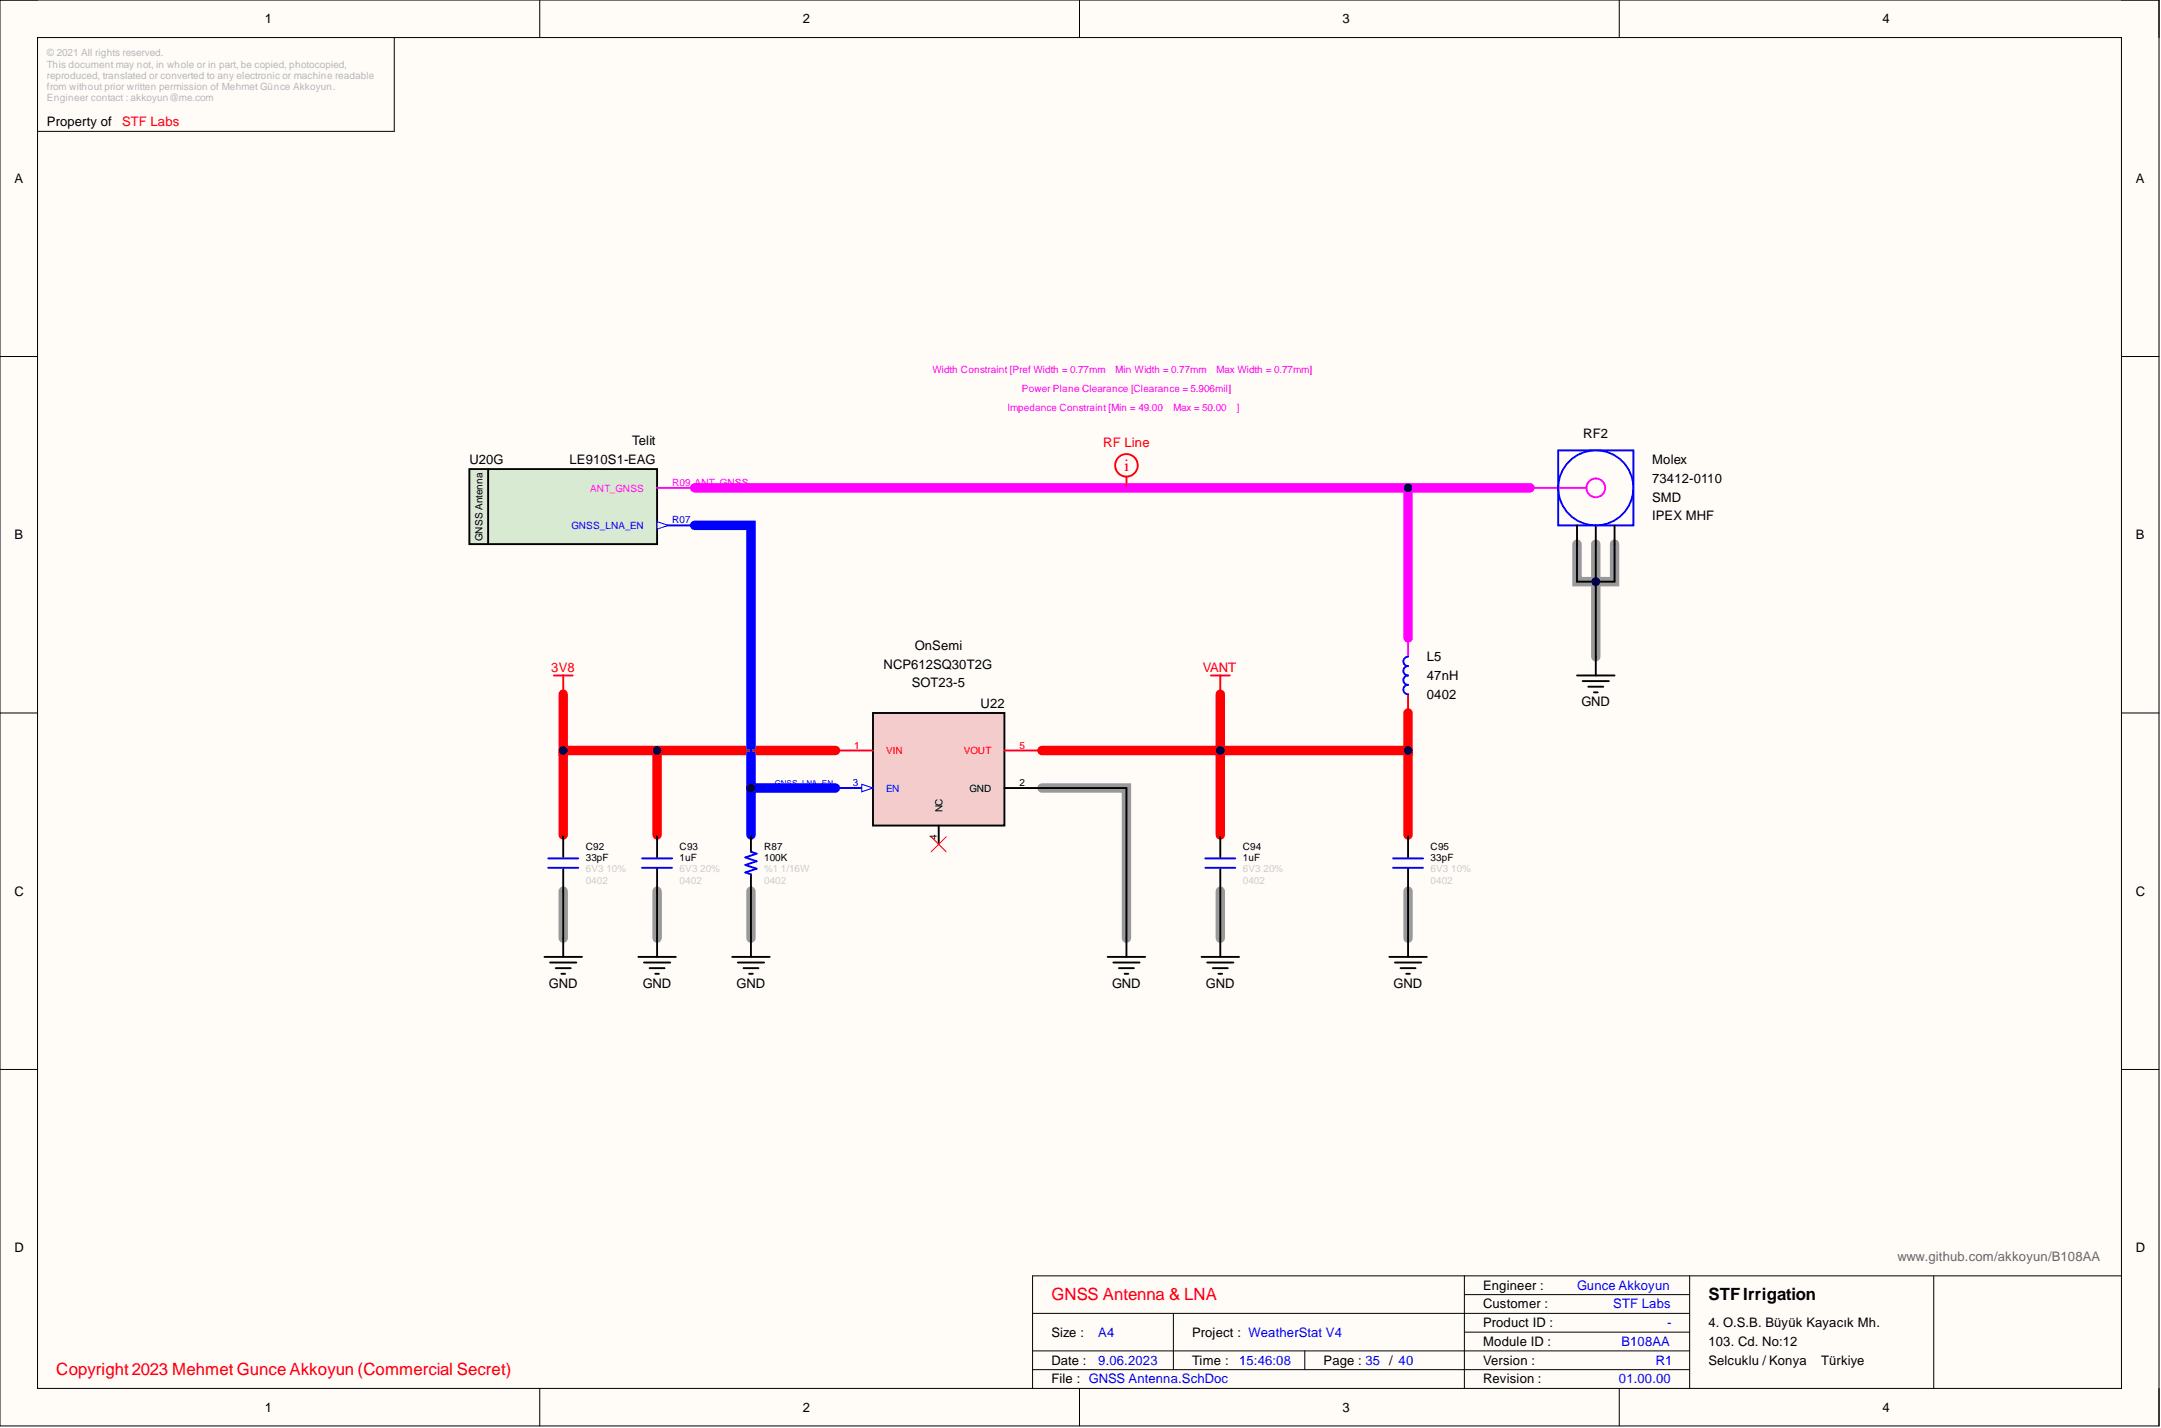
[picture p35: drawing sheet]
<svg xmlns="http://www.w3.org/2000/svg" width="292mm" height="193mm" viewBox="0 0 292 193" stroke-linecap="round" stroke-linejoin="round" font-family="sans-serif">
<defs><g id="words">
<g font-size="2.3" fill="#f00">
<text x="152" y="63.6">i</text>
<text x="142.1" y="175.7">GNSS Antenna &amp; LNA</text>
<text x="7.6" y="185.8">Copyright 2023 Mehmet Gunce Akkoyun (Commercial Secret)</text>
</g>
<text font-size="2.3" x="230.9" y="175.7">STFIrrigation</text>
<g font-size="1.8">
<text x="35.8" y="3.1">1</text>
<text x="108.5" y="3.1">2</text>
<text x="181.4" y="3.1">3</text>
<text x="254.4" y="3.1">4</text>
<text x="6.3" y="17.1">Property of</text>
<text x="1.9" y="24.7">A</text>
<text x="288.7" y="24.7">A</text>
<text x="214" y="59.2">RF2</text>
<text x="63.4" y="62.7">U20G</text>
<text x="77" y="62.7">LE910S1-EAG</text>
<text x="85.4" y="60.2">Telit</text>
<text x="223.3" y="65.2">73412-0110</text>
<text x="223.3" y="62.7">Molex</text>
<text x="223.3" y="70.3">IPEX MHF</text>
<text x="223.3" y="67.8">SMD</text>
<text x="1.9" y="72.9">B</text>
<text x="288.7" y="72.9">B</text>
<text x="123.7" y="87.8">OnSemi</text>
<text x="192.9" y="89.3">L5</text>
<text x="119.4" y="90.3">NCP612SQ30T2G</text>
<text x="123.2" y="92.9">SOT23-5</text>
<text x="132.6" y="95.7">U22</text>
<text x="192.9" y="94.4">0402</text>
<text x="192.9" y="91.9">47nH</text>
<text x="213.8" y="95.4">GND</text>
<text x="1.9" y="121">C</text>
<text x="288.7" y="121">C</text>
<text x="74.2" y="133.4">GND</text>
<text x="86.9" y="133.4">GND</text>
<text x="99.6" y="133.4">GND</text>
<text x="150.3" y="133.4">GND</text>
<text x="163" y="133.4">GND</text>
<text x="188.4" y="133.4">GND</text>
<text x="1.9" y="169.2">D</text>
<text x="288.7" y="169.2">D</text>
<text x="200.5" y="174.3">Engineer :</text>
<text x="200.5" y="176.8">Customer :</text>
<text x="200.5" y="179.3">Product ID :</text>
<text x="230.9" y="179.3">4. O.S.B. Büyük Kayacık Mh.</text>
<text x="142.1" y="184.4">Date :</text>
<text x="142.1" y="180.6">Size :</text>
<text x="161.1" y="184.4">Time :</text>
<text x="161.1" y="180.6">Project : WeatherStat V4</text>
<text x="178.9" y="184.4">Page : 35 / 40</text>
<text x="200.5" y="181.9">Module ID :</text>
<text x="200.5" y="184.4">Version :</text>
<text x="230.9" y="181.9">103. Cd. No:12</text>
<text x="230.9" y="184.4">Selcuklu / Konya</text>
<text x="246.2" y="184.4">Türkiye</text>
<text x="35.8" y="190.7">1</text>
<text x="108.5" y="190.7">2</text>
<text x="142.1" y="186.9">File : GNSS Antenna.SchDoc</text>
<text x="181.4" y="190.7">3</text>
<text x="200.5" y="186.9">Revision :</text>
<text x="254.4" y="190.7">4</text>
</g>
<g font-size="1.8" fill="#f00">
<text x="16.5" y="17.1">STF Labs</text>
<text x="149.1" y="60.4">RF Line</text>
<text x="74.5" y="90.9">3V8</text>
<text x="162.6" y="90.9">VANT</text>
</g>
<text font-size="1.8" fill="#666" x="256.5" y="170.5">www.github.com/akkoyun/B108AA</text>
<g font-size="1.8" fill="#00f">
<text x="213.2" y="174.3">Gunce Akkoyun</text>
<text x="218.1" y="176.8">STF Labs</text>
<text x="225.3" y="179.3">-</text>
<text x="148.5" y="184.4">9.06.2023</text>
<text x="148.5" y="180.6">A4</text>
<text x="167.5" y="184.4">15:46:08</text>
<text x="219.2" y="181.9">B108AA</text>
<text x="223.8" y="184.4">R1</text>
<text x="218.8" y="186.9">01.00.00</text>
</g>
<g font-size="1.4" fill="#b7b7b7">
<text x="6.3" y="7.6">© 2021 All rights reserved.</text>
<text x="6.3" y="9.1">This document may not, in whole or in part, be copied, photocopied,</text>
<text x="6.3" y="10.7">reproduced, translated or converted to any electronic or machine readable</text>
<text x="6.3" y="12.2">from without prior written permission of Mehmet Günce Akkoyun.</text>
<text x="6.3" y="13.7">Engineer contact : akkoyun@me.com</text>
</g>
<g font-size="1.4" fill="#f0f">
<text x="126" y="50.5">Width Constraint [Pref Width = 0.77mm</text>
<text x="138.1" y="53">Power Plane Clearance [Clearance = 5.906mil]</text>
<text x="150.8" y="50.5">Min Width = 0.77mm</text>
<text x="164.4" y="50.5">Max Width = 0.77mm]</text>
<text x="136.2" y="55.5">Impedance Constraint [Min = 49.00</text>
<text x="158.6" y="55.5">Max = 50.00</text>
<text x="167.2" y="55.5">]</text>
<text x="90.8" y="65.7">R09 ANT_GNSS</text>
<text x="79.8" y="66.4">ANT_GNSS</text>
</g>
<g font-size="1.4" fill="#00f">
<text x="77.2" y="71.5">GNSS_LNA_EN</text>
<text x="90.8" y="70.7">R07</text>
<text x="115.3" y="106.2">3</text>
<text x="119.8" y="107">EN</text>
</g>
<g font-size="1.4" fill="#f00">
<text x="115.5" y="101.2">1</text>
<text x="119.8" y="101.9">VIN</text>
<text x="130.3" y="101.9">VOUT</text>
<text x="137.8" y="101.2">5</text>
</g>
<g font-size="1.4">
<text x="131" y="107">GND</text>
<text x="137.8" y="106.2">2</text>
<text x="79.2" y="116.4">33pF</text>
<text x="79.2" y="114.9">C92</text>
<text x="91.9" y="116.4">1uF</text>
<text x="91.9" y="114.9">C93</text>
<text x="103.3" y="116.4">100K</text>
<text x="103.3" y="114.9">R87</text>
<text x="168" y="116.4">1uF</text>
<text x="168" y="114.9">C94</text>
<text x="193.4" y="116.4">33pF</text>
<text x="193.4" y="114.9">C95</text>
</g>
<g font-size="1.4" fill="#ccc">
<text x="79.2" y="119.4">0402</text>
<text x="79.2" y="117.9">6V3</text>
<text x="82" y="117.9">10%</text>
<text x="91.9" y="119.4">0402</text>
<text x="91.9" y="117.9">6V3</text>
<text x="94.7" y="117.9">20%</text>
<text x="103.3" y="117.9">%1</text>
<text x="103.3" y="119.4">0402</text>
<text x="105.6" y="117.9">1/16W</text>
<text x="168" y="119.4">0402</text>
<text x="168" y="117.9">6V3</text>
<text x="170.8" y="117.9">20%</text>
<text x="193.4" y="119.4">0402</text>
<text x="193.4" y="117.9">6V3</text>
<text x="196.2" y="117.9">10%</text>
</g>
<g font-size="1.3">
<text x="65.2" y="73.1" transform="rotate(-90 65.2 73.1)">GNSS Antenna</text>
<text x="126.6" y="113.5" transform="rotate(-90 126.6 113.5)">4</text>
<text x="127.4" y="109.8" transform="rotate(-90 127.4 109.8)">NC</text>
</g>
<text font-size="1.1" fill="#00f" x="104.7" y="106.2">GNSS_LNA_EN</text>
</g></defs>
<path d="M0 0h291.8v192.7h-291.8z" fill-rule="evenodd" fill="#fffcf8"/>
<path d="M0 0h291.8v192.7h-291.8z" fill="none" stroke="#000" stroke-width=".14"/>
<path d="M5.1 5.1h281.7v182.5h-281.7z" fill-rule="evenodd" fill="#fffcf8"/>
<g fill="none" stroke="#000" stroke-width=".14">
<path d="M0 0h5.1M5.1 5.1h281.7v182.5h-281.7zM53.3 5.1v12.7h-48.2M73 0v5.1M145.9 0v5.1M218.9 0v5.1M286.8 0h5v5.1M0 48.2h5.1M286.8 48.2h5M0 96.3h5.1M286.8 96.3h5M0 144.5h5.1"/>
<path d="M286.8 144.5h5M139.6 177.5h88.8M158.6 177.5v7.6M197.9 174.9h30.5M197.9 172.4v15.2M228.4 172.4v15.2M261.4 172.4v15.2M286.8 172.4h-147.2v15.2M73 187.6v5.1M139.6 182.6h88.8M139.6 185.1h88.8M145.9 187.6v5.1"/>
<path d="M176.4 182.6v2.5M197.9 180h30.5M218.9 187.6v5.1M291.8 187.6v5.1"/>
</g>
<path d="M213.2 73.5v5.1h5v-5.1M215.7 73.5v15.2M140.8 106.5h11.5v20.3M76.1 120.4v6.4M88.8 120.4v6.4M101.5 120.4v6.4M164.9 120.4v6.4M190.3 120.4v6.4" fill="none" stroke="#999" stroke-width="1.3"/>
<path d="M93.9 65.9h112.9M190.3 65.9v20.3" fill="none" stroke="#f0f" stroke-width="1.3"/>
<path d="M76.1 93.8v7.6h36.8M164.9 93.8v19M190.3 96.3v5.1h-49.5M76.1 101.4v11.4M88.8 101.4v11.4M190.3 101.4v11.4" fill="none" stroke="#f00" stroke-width="1.3"/>
<path d="M93.9 71h7.6v35.5M101.5 106.5v6.3M101.5 106.5h11.4" fill="none" stroke="#00f" stroke-width="1.3"/>
<path d="M213.2 91.3h5M213.9 92h3.6M214.7 92.8h2M215.4 93.6h.6M215.7 88.7v2.6" fill="none" stroke="#000" stroke-width=".25"/>
<g fill="none" stroke="#f00" stroke-width=".25">
<path d="M152.3 64.4v1.5"/>
<circle cx="152.3" cy="62.9" r="1.52"/>
</g>
<path d="M118 96.3h17.8v15.3h-17.8z" fill-rule="evenodd" fill="#f4cccc"/>
<path d="M118 96.3h17.8v15.3h-17.8z" fill="none" stroke="#000" stroke-width=".25"/>
<path d="M112.9 101.4h5.1" fill="none" stroke="#f00" stroke-width=".25"/>
<path d="M112.9 106.5h5.1" fill="none" stroke="#00f" stroke-width=".25"/>
<path d="M116.5 106l1.5 .5-1.5 .5z" fill="#f8fcff"/>
<path d="M116.5 106l1.5 .5-1.5 .5z" fill="none" stroke="#00f" stroke-width=".14"/>
<path d="M74.9 91.3h2.5M76.1 91.3v2.5M163.7 91.3h2.5M164.9 91.3v2.5M190.3 93.8v2.5M135.8 101.4h5" fill="none" stroke="#f00" stroke-width=".25"/>
<g fill="none" stroke="#000" stroke-width=".25">
<path d="M76.1 112.8v3.1M76.1 117.4v3M88.8 112.8v3.1M88.8 117.4v3M101.5 112.8v2.3M101.5 118.2v2.2M126.9 111.6v2.5M135.8 106.5h5M164.9 112.8v3.1M164.9 117.4v3M190.3 112.8v3.1M190.3 117.4v3"/>
<path d="M73.6 129.3h5.1M74.4 130.1h3.5M75.1 130.8h2M75.9 131.6h.5M76.1 126.8v2.5M86.3 129.3h5.1M87 130.1h3.6M87.8 130.8h2M88.6 131.6h.5M88.8 126.8v2.5M99 129.3h5M99.7 130.1h3.6"/>
<path d="M100.5 130.8h2M101.3 131.6h.5M101.5 126.8v2.5M149.7 129.3h5.1M150.5 130.1h3.5M151.2 130.8h2.1M152 131.6h.5M152.3 126.8v2.5M162.4 129.3h5.1M163.2 130.1h3.5M163.9 130.8h2.1M164.7 131.6h.5"/>
<path d="M164.9 126.8v2.5M187.8 129.3h5.1M188.5 130.1h3.6M189.3 130.8h2M190.1 131.6h.5M190.3 126.8v2.5"/>
</g>
<path d="M125.9 113.1l2 2M127.9 113.1l-2 2" fill="none" stroke="#f00" stroke-width=".14"/>
<path d="M190.3 86.2v2.5" fill="none" stroke="#f0f" stroke-width=".25"/>
<path d="M190.3 88.7a.63 .63 0 0 0-.6 .7 .63 .63 0 0 0 .6 .6 .63 .63 0 0 0-.6 .6 .63 .63 0 0 0 .6 .7 .63 .63 0 0 0-.6 .6 .63 .63 0 0 0 .6 .6 .63 .63 0 0 0-.6 .7 .63 .63 0 0 0 .6 .6M74.1 116h4.1M74.1 117.3h4.1M86.8 116h4M86.8 117.3h4M101.5 115.1l.8 .3-1.6 .5 1.6 .5-1.6 .5 1.6 .5-1.6 .5 .8 .3M162.9 116h4.1M162.9 117.3h4.1M188.3 116h4.1M188.3 117.3h4.1" fill="none" stroke="#00f" stroke-width=".25"/>
<path d="M63.4 63.4h25.4v10.1h-25.4z" fill-rule="evenodd" fill="#d9ead3"/>
<path d="M63.4 63.4h25.4v10.1h-25.4z" fill="none" stroke="#000" stroke-width=".25"/>
<path d="M88.8 65.9h5.1" fill="none" stroke="#f0f" stroke-width=".25"/>
<path d="M88.8 71h5.1" fill="none" stroke="#00f" stroke-width=".25"/>
<path d="M88.8 70.5l1.5 .5-1.5 .5z" fill="#f8fcff"/>
<path d="M88.8 70.5l1.5 .5-1.5 .5z" fill="none" stroke="#00f" stroke-width=".14"/>
<path d="M66 63.4v10.1M213.2 73.5v5.1h2.5" fill="none" stroke="#000" stroke-width=".25"/>
<circle cx="215.7" cy="78.6" r=".51" fill="#000080"/>
<circle cx="215.7" cy="78.6" r=".51" fill="none" stroke="#000080" stroke-width=".14"/>
<path d="M218.2 73.5v5.1h-2.5" fill="none" stroke="#000" stroke-width=".25"/>
<circle cx="215.7" cy="78.6" r=".51" fill="#000080"/>
<circle cx="215.7" cy="78.6" r=".51" fill="none" stroke="#000080" stroke-width=".14"/>
<path d="M190.3 65.9v20.3" fill="none" stroke="#f0f" stroke-width=".25"/>
<circle cx="190.3" cy="65.9" r=".51" fill="#000080"/>
<circle cx="190.3" cy="65.9" r=".51" fill="none" stroke="#000080" stroke-width=".14"/>
<path d="M93.9 65.9h112.9" fill="none" stroke="#f0f" stroke-width=".25"/>
<circle cx="190.3" cy="65.9" r=".51" fill="#000080"/>
<circle cx="190.3" cy="65.9" r=".51" fill="none" stroke="#000080" stroke-width=".14"/>
<path d="M215.7 73.5v15.2" fill="none" stroke="#000" stroke-width=".25"/>
<circle cx="215.7" cy="78.6" r=".51" fill="#000080"/>
<circle cx="215.7" cy="78.6" r=".51" fill="none" stroke="#000080" stroke-width=".14"/>
<path d="M140.8 106.5h11.5v20.3" fill="none" stroke="#000" stroke-width=".25"/>
<path d="M190.3 96.3v5.1h-49.5" fill="none" stroke="#f00" stroke-width=".25"/>
<circle cx="190.3" cy="101.4" r=".51" fill="#000080"/>
<circle cx="190.3" cy="101.4" r=".51" fill="none" stroke="#000080" stroke-width=".14"/>
<circle cx="164.9" cy="101.4" r=".51" fill="#000080"/>
<circle cx="164.9" cy="101.4" r=".51" fill="none" stroke="#000080" stroke-width=".14"/>
<path d="M190.3 120.4v6.4" fill="none" stroke="#000" stroke-width=".25"/>
<path d="M190.3 101.4v11.4" fill="none" stroke="#f00" stroke-width=".25"/>
<circle cx="190.3" cy="101.4" r=".51" fill="#000080"/>
<circle cx="190.3" cy="101.4" r=".51" fill="none" stroke="#000080" stroke-width=".14"/>
<path d="M164.9 120.4v6.4" fill="none" stroke="#000" stroke-width=".25"/>
<path d="M164.9 93.8v19" fill="none" stroke="#f00" stroke-width=".25"/>
<circle cx="164.9" cy="101.4" r=".51" fill="#000080"/>
<circle cx="164.9" cy="101.4" r=".51" fill="none" stroke="#000080" stroke-width=".14"/>
<path d="M101.5 120.4v6.4" fill="none" stroke="#000" stroke-width=".25"/>
<path d="M101.5 106.5v6.3" fill="none" stroke="#00f" stroke-width=".25"/>
<circle cx="101.5" cy="106.5" r=".51" fill="#000080"/>
<circle cx="101.5" cy="106.5" r=".51" fill="none" stroke="#000080" stroke-width=".14"/>
<path d="M101.5 106.5h11.4" fill="none" stroke="#00f" stroke-width=".25"/>
<circle cx="101.5" cy="106.5" r=".51" fill="#000080"/>
<circle cx="101.5" cy="106.5" r=".51" fill="none" stroke="#000080" stroke-width=".14"/>
<path d="M76.1 93.8v7.6h36.8" fill="none" stroke="#f00" stroke-width=".25"/>
<circle cx="76.1" cy="101.4" r=".51" fill="#000080"/>
<circle cx="76.1" cy="101.4" r=".51" fill="none" stroke="#000080" stroke-width=".14"/>
<circle cx="88.8" cy="101.4" r=".51" fill="#000080"/>
<circle cx="88.8" cy="101.4" r=".51" fill="none" stroke="#000080" stroke-width=".14"/>
<path d="M88.8 120.4v6.4" fill="none" stroke="#000" stroke-width=".25"/>
<path d="M88.8 101.4v11.4" fill="none" stroke="#f00" stroke-width=".25"/>
<circle cx="88.8" cy="101.4" r=".51" fill="#000080"/>
<circle cx="88.8" cy="101.4" r=".51" fill="none" stroke="#000080" stroke-width=".14"/>
<path d="M76.1 120.4v6.4" fill="none" stroke="#000" stroke-width=".25"/>
<path d="M76.1 101.4v11.4" fill="none" stroke="#f00" stroke-width=".25"/>
<circle cx="76.1" cy="101.4" r=".51" fill="#000080"/>
<circle cx="76.1" cy="101.4" r=".51" fill="none" stroke="#000080" stroke-width=".14"/>
<path d="M93.9 71h7.6v35.5" fill="none" stroke="#00f" stroke-width=".25"/>
<circle cx="101.5" cy="106.5" r=".51" fill="#000080"/>
<circle cx="101.5" cy="106.5" r=".51" fill="none" stroke="#000080" stroke-width=".14"/>
<path d="M213.2 71v2.5M215.7 71v2.5M218.2 71v2.5" fill="none" stroke="#000" stroke-width=".25"/>
<g fill="none" stroke="#f0f" stroke-width=".25">
<path d="M206.8 65.9h7.6"/>
<circle cx="215.7" cy="65.9" r="1.27"/>
</g>
<g fill="none" stroke="#00f" stroke-width=".25">
<path d="M210.6 60.9h10.2v10.1h-10.2z"/>
<circle cx="215.7" cy="65.9" r="5.1"/>
</g>
<use href="#words"/>
</svg>
